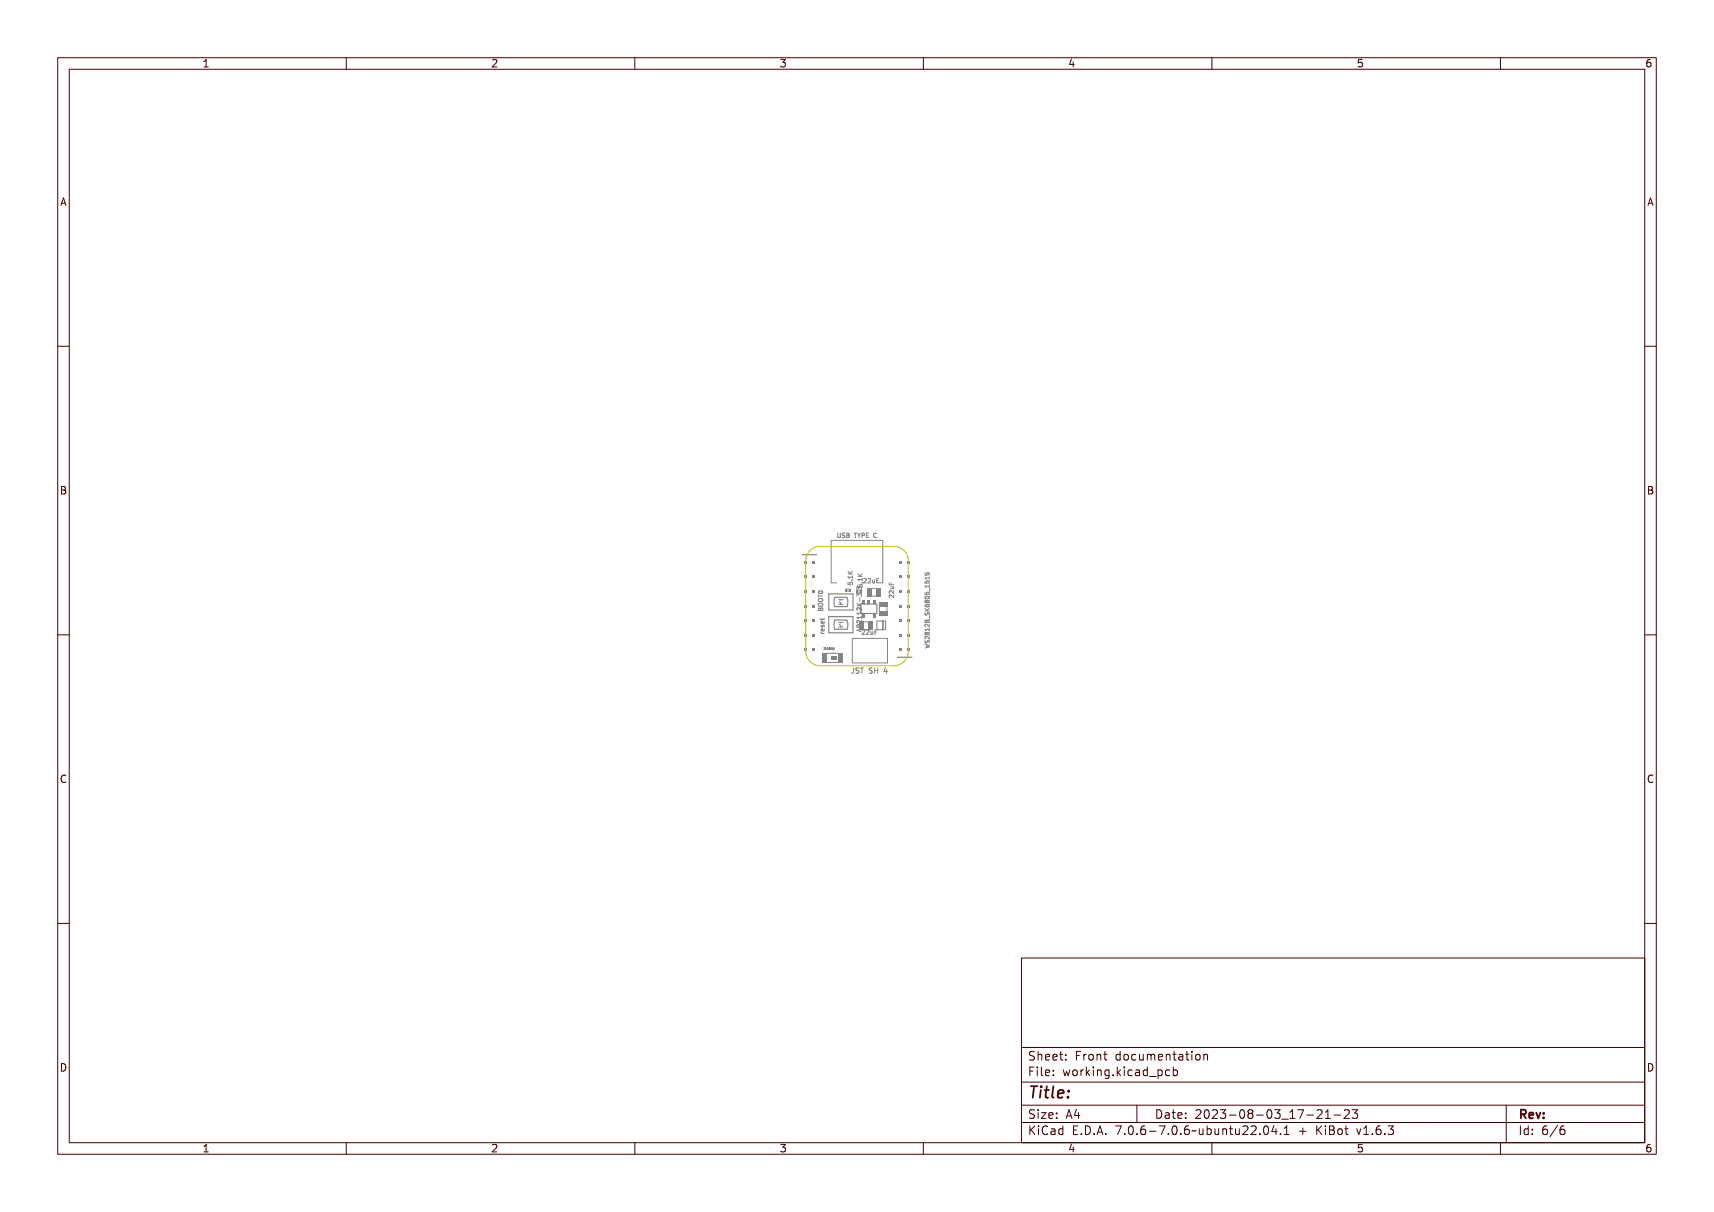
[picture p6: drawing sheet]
<svg xmlns="http://www.w3.org/2000/svg" width="297mm" height="210mm" viewBox="0 0 297 210" stroke-linecap="round" stroke-linejoin="round" font-family="sans-serif">
<defs><g id="words">
<text font-size="2.7" fill="#480000" x="178" y="190.3">Title:</text>
<g font-size="2" fill="#480000">
<text x="178" y="183.7">Sheet: Front documentation</text>
<text x="178" y="186.5">File: working.kicad_pcb</text>
<text x="178" y="193.9">Size: A4</text>
<text x="178" y="196.6">KiCad E.D.A. 7.0.6-7.0.6~ubuntu22.04.1 + KiBot v1.6.3</text>
<text x="200" y="193.9">Date: 2023-08-03_17-21-23</text>
<text x="263" y="196.6">Id: 6/6</text>
<text x="263" y="193.9">Rev:</text>
</g>
<g font-size="1.7" fill="#480000">
<text x="35" y="11.7">1</text>
<text x="85" y="11.7">2</text>
<text x="135" y="11.7">3</text>
<text x="185" y="11.7">4</text>
<text x="235" y="11.7">5</text>
<text x="285" y="11.7">6</text>
<text x="10.5" y="35.7">A</text>
<text x="285.5" y="35.7">A</text>
<text x="10.5" y="85.6">B</text>
<text x="285.5" y="85.6">B</text>
<text x="10.5" y="135.7">C</text>
<text x="285.5" y="135.7">C</text>
<text x="10.5" y="185.6">D</text>
<text x="285.5" y="185.6">D</text>
<text x="35" y="199.7">1</text>
<text x="85" y="199.7">2</text>
<text x="135" y="199.7">3</text>
<text x="185" y="199.7">4</text>
<text x="235" y="199.7">5</text>
<text x="285" y="199.7">6</text>
</g>
<text font-size="1.2" fill="#848484" x="147.4" y="116.8">JST SH 4</text>
<g font-size="1" fill="#848484">
<text x="145" y="93.2">USB TYPE C</text>
<text x="149.9" y="101">22uF</text>
<text x="142.6" y="105.3" transform="rotate(-90 142.6 105.3)">BOOT0</text>
<text x="154.9" y="103.7" transform="rotate(-90 154.9 103.7)">22uF</text>
<text x="149.3" y="109.6" transform="rotate(-90 149.3 109.6)">AP2112K-3.3</text>
<text x="149.6" y="110">22uF</text>
</g>
<text font-size=".5" fill="#848484" x="142.9" y="112.6">2.4GHz</text>
</g></defs>
<g fill="none" stroke="#848484" stroke-width=".17">
<path d="M145 92.4h.1v.5a.14 .14 0 0 0 .2 .2 .14 .14 0 0 0 .1-.2v-.5h.1v.5a.25 .25 0 0 1-.2 .3 .25 .25 0 0 1-.3-.3zM145.7 92.5h.4v.1l-.3-.1a.18 .18 0 0 0 0 .3 .18 .18 0 0 0 .2 0 .23 .23 0 0 1 0 .4 .23 .23 0 0 1-.3-.2l.1 .1a.18 .18 0 0 0 .3-.2 .18 .18 0 0 0-.3-.1zM146.3 92.4h.2a.18 .18 0 0 1 .3 .2 .18 .18 0 0 1-.2 .2 .21 .21 0 0 1 .2 .2 .21 .21 0 0 1-.3 .2h-.2zM146.4 92.8h.1a.14 .14 0 0 1 .2 .2 .14 .14 0 0 1-.2 .1h-.1zM146.4 92.5h.2v.2h-.2zM146.9 99.4h.8M146.9 99l.5 .4M147 99.9h.7v-.2v.4v-.1h-.6v.1h-.1zM147 99l.3 .3 .4-.3v.1l-.3 .3 .3 .1v.1h-.7v-.1h.3zM147.5 92.4h.6l-.3 .1v.7h-.1v-.7zM147.7 99.8v.4M147.7 100h-.8l.3 .2"/>
<path d="M147.7 99l-.4 .3M148.1 92.4l.3 .4 .3-.4-.3 .4v.4h-.1v-.4zM148.6 99.9h.8M148.6 99.4l.5 .5M148.7 99.4l.3 .3 .4-.3v.2l-.3 .2 .3 .1v.1h-.7v-.1h.3zM148.8 92.4h.2a.25 .25 0 0 1 .3 .3 .25 .25 0 0 1-.4 .2v.3h-.1zM148.9 92.5h.1a.14 .14 0 0 1 .2 .2 .14 .14 0 0 1-.2 .1h-.1zM149.4 99.4l-.4 .3M149.4 92.4h.5l-.4 .1v.2h.4l-.4 .1v.3l.4 .1h-.5zM150.7 92.5l.3-.1 .1 .2a.26 .26 0 0 0-.3 .2 .26 .26 0 0 0 .3 .3v.1a.38 .38 0 0 1-.5-.2 .38 .38 0 0 1 .1-.5zM151.5 93l.1 .2 .3-.1M151.9 92.5l-.3-.1-.1 .1"/>
<path d="M160.3 99.3v.3l.3 .1v-.4h.3v.4M161 99.9v.5M141.8 102.9l.1 .2h.7v.1h-.7l-.1 .2zM141.9 104.8h.2l.1 .1a.21 .21 0 0 1 .3-.1 .21 .21 0 0 1 .1 .2v.2h-.8zM141.9 104.2h.5l.2 .1a.37 .37 0 0 1-.4 .3 .37 .37 0 0 1-.3-.3zM141.9 103.6l.5-.1 .2 .2a.37 .37 0 0 1-.4 .3 .37 .37 0 0 1-.3-.3zM141.9 102.3h.5l.2 .1a.37 .37 0 0 1-.4 .4 .37 .37 0 0 1-.3-.4zM141.9 102.5a.34 .34 0 0 1 .6 .1 .34 .34 0 0 1-.6-.1zM141.9 104.3a.34 .34 0 0 1 .6 .2 .33 .33 0 0 1-.3 .1 .33 .33 0 0 1-.3-.3zM141.9 103.7a.34 .34 0 0 1 .6 .1 .33 .33 0 0 1-.3 .1 .33 .33 0 0 1-.3-.2zM142 104.9h.1l.1 .2h-.3zM142.2 105.5v.3"/>
<path d="M142.3 107.1v.2h.4l.1-.2v.2l-.5 .1v.2v-.2h-.2l.2-.1zM142.3 104.9h.2v.2h-.3zM142.3 109.8h.5M142.3 109.5l.1 .3M142.3 107.1v.3M142.3 109.6h.1v.2l.4 .1v.1h-.5l.1-.1zM142.3 108.4l.2 .3a.22 .22 0 0 1 .1-.3 .22 .22 0 0 1 .2 .1 .22 .22 0 0 1-.1 .3l.1-.3-.2 .1a.18 .18 0 0 1-.2 .2 .18 .18 0 0 1-.1-.3zM142.3 108.4l.1 .2 .2-.2h.2v.2M142.3 109h.3v.4l.2-.1-.1-.3a.29 .29 0 0 1 .1 .4 .29 .29 0 0 1-.4 0 .29 .29 0 0 1-.1-.4zM142.3 107.8l.3-.1v.4l.2-.1-.1-.3a.29 .29 0 0 1 .1 .5 .29 .29 0 0 1-.4 0 .29 .29 0 0 1-.1-.4zM142.4 109.1h.1v.3l-.1-.1zM142.4 107.9l.1-.1v.3l-.1-.1z"/>
<path d="M142.6 105.5v.3h-.8v-.3M142.8 107.7l-.1 .3h-.4v-.3h.2l.1 .3M142.8 109l-.1 .3h-.4v-.3l.2-.1 .1 .4M142.8 107.1l-.1 .2h-.7M142.9 112.2a.16 .16 0 0 1 .3 .1 .16 .16 0 0 1-.2 .2l.2 .1h-.3l.2-.3zM143.3 112.5l.1 .1zM143.7 112.2v.4l-.2-.1zM143.7 112.3v.1h-.1zM143.8 112.3l.2-.1-.1 .1v.2l.2-.1-.1 .2a.18 .18 0 0 1-.2-.1 .18 .18 0 0 1 0-.2zM144.1 112.2l.1 .2 .1-.2v.4v-.2h-.1l-.1 .2zM144.4 112.3h.2l-.1 .2 .1 .1h-.2l.2-.3zM146.9 100.9v.4h.4v-.3"/>
<path d="M147 101l.1 .3h.2a.25 .25 0 0 1 .1-.3 .25 .25 0 0 1 .3 .1 .25 .25 0 0 1-.1 .3 .2 .2 0 0 0 .1-.3 .2 .2 0 0 0-.3 0 .2 .2 0 0 0 0 .3h-.4zM147.3 100.9v.1M147.3 100.9l.4 .1-.1 .3M147.6 115.9h.3v.6a.26 .26 0 0 1-.2 .3 .26 .26 0 0 1-.3-.2 .21 .21 0 0 0 .3 .1 .21 .21 0 0 0 .1-.2v-.5h-.2zM147.6 100.5h.1v.1h-.1zM147.6 100.5h.1M148.3 115.9h.2h.2v.1a.2 .2 0 0 0-.4 0 .18 .18 0 0 0 .2 .3 .29 .29 0 0 1 .2 .4 .29 .29 0 0 1-.5-.1l.1 .1a.22 .22 0 0 0 .3 0 .22 .22 0 0 0 0-.3 .22 .22 0 0 0-.3-.1l-.1-.2zM148.5 102.2v-.5l.3 .3 .1-.3h.3v.5M148.5 109.2l.8-.2-.2 .1v.3l.2 .1-.8-.2zM148.5 107.3h.7l.1-.2v.5l-.1-.2h-.6l.1 .2h-.1zM148.5 106.7h.7l.1-.2v.4l-.1-.1h-.6l.1 .1h-.1zM148.5 105.2l.3 .3 .5-.3v.1l-.4 .3 .4 .1v.1h-.8v-.1h.4z"/>
<path d="M148.6 107.9l.2-.1 .4 .3 .1-.3v.4l-.6-.3-.1 .1 .1 .2h-.1zM148.6 106l.2-.1 .4 .4 .1-.4v.5l-.6-.4-.1 .1 .1 .3h-.1zM148.6 104.1h.2l.1 .1a.23 .23 0 0 1 .4-.1 .23 .23 0 0 1-.1 .4v-.1a.17 .17 0 0 0-.1-.3 .18 .18 0 0 0-.2 .3h-.1a.16 .16 0 0 0-.1-.2 .16 .16 0 0 0-.2 .1 .16 .16 0 0 0 .2 .2l-.2-.1zM148.6 102.9l.2-.1 .1 .1a.23 .23 0 0 1 .4 0 .23 .23 0 0 1-.1 .4v-.1a.17 .17 0 0 0-.1-.3 .17 .17 0 0 0-.2 .2h-.1a.16 .16 0 0 0-.1-.2 .16 .16 0 0 0-.2 .1 .16 .16 0 0 0 .2 .2h-.2zM148.6 108.4h.3l.1 .3h.3v.1h-.8zM148.6 109.3l.4-.2v.3zM148.6 101.3v.4h.4v-.3l.3-.1v.4M148.7 108.5h.2v.2h-.3zM148.7 101.4l.1 .3h.2a.25 .25 0 0 1 .1-.3 .25 .25 0 0 1 .3 .1 .25 .25 0 0 1-.1 .3 .2 .2 0 0 0 .1-.2 .2 .2 0 0 0-.3-.1 .2 .2 0 0 0 0 .3h-.4zM148.7 100.3h.7v-.2v.4v-.1h-.6v.1h-.1zM148.9 115.9h.7v.1h-.3v.8h-.1v-.8h-.3zM149 104.8l.1 .2z"/>
<path d="M149.1 103.6h.2v.1h-.2zM149.3 100.9h.1v.1h-.1zM149.3 101h.1M149.4 100.2v.4M149.4 100.4h-.8l.3 .2M149.7 107.8h.7M149.7 109.2h.1a.29 .29 0 0 1 .4 .2 .29 .29 0 0 1-.3 .4l-.1 .1 .4 .1h-.5l.3-.6v-.1h-.3zM150 100.3a.29 .29 0 0 1 .4 .2 .29 .29 0 0 1-.2 .3l-.1 .1 .3 .1h-.4l.3-.5v-.1h-.3zM150.3 109.2h.1a.29 .29 0 0 1 .4 .2 .29 .29 0 0 1-.3 .4l-.1 .1 .4 .1h-.5l.4-.6-.1-.1h-.3zM150.5 115.9h.3h.2l-.1 .1a.18 .18 0 0 0-.3 0 .18 .18 0 0 0 .2 .3 .29 .29 0 0 1 .1 .4 .29 .29 0 0 1-.5-.1l.1 .1a.22 .22 0 0 0 .3 0 .22 .22 0 0 0 .1-.3 .22 .22 0 0 0-.3-.1l-.2-.2zM150.6 100.3h.1a.29 .29 0 0 1 .4 .2 .29 .29 0 0 1-.3 .3l-.1 .1 .4 .1h-.5l.4-.5-.1-.1h-.3zM151 109.4h.1l.1 .5 .1-.1v-.4h.1v.6l-.1-.1a.18 .18 0 0 1-.2 .1 .18 .18 0 0 1-.1-.3z"/>
<path d="M151.2 115.9h.1v.3h.3v-.3h.2v.9h-.2v-.4h-.3v.4h-.1zM151.3 100.5l.2 .5 .2-.5v.5h-.1a.18 .18 0 0 1-.2 0 .18 .18 0 0 1-.1-.2zM151.6 109.2h.5l-.4 .1v.2h.3l-.3 .1v.4h-.1zM151.9 100.3h.4l-.3 .1v.2h.3l-.3 .1v.3h-.1zM153 115.9h.2v.6h.1l-.1 .3h-.2v-.2h-.3zM153 116v.5h-.2zM153.2 116.4h.6M154.1 101.3l.1 .3h.2l.1-.3v.3h.4v.1h-.8zM154.2 103.2h.2l.4 .3 .1-.3v.4l-.6-.3-.1 .1 .1 .2h-.1zM154.2 102.6h.2l.4 .3 .1-.3v.4l-.6-.3h-.1l.1 .3h-.1zM154.3 101.9h.6l-.1 .1a.18 .18 0 0 1 .1 .3 .18 .18 0 0 1-.2 .1h-.4v-.1l.5-.1v-.1l-.5-.1zM160.3 111.6l.7 .2-.5 .2 .5 .1-.7 .2"/>
<path d="M160.3 100.7v.3l.3 .1v-.4h.3v.4M160.3 102.6v.4h.3v-.3l.3-.1v.4M160.3 104.8l.2 .3h.4l.1-.1-.1-.2h-.3v.2l.1 .1M160.3 105.8h.7M160.3 105.4l.4 .4M160.3 106.2v.3a.31 .31 0 0 0 .4-.3h.3v.4M160.3 107.5h.2l.1 .1 .3-.2 .1 .2v.3h-.7zM160.3 111v.3l.1 .1 .2-.1 .1-.3M160.3 111.8l.8 .1-.5 .2 .5 .2-.8 .1v-.1h.6l-.4-.1v-.1l.4-.1-.6-.1zM160.3 109.7h.7l.1-.2v.4l-.1-.1h-.6v.1zM160.3 106.5l.3 .3 .5-.3-.4 .4h.4v.1h-.8v-.1h.4zM160.3 104.3l.1 .3h.2a.24 .24 0 0 1 .1-.4 .24 .24 0 0 1 .3 .2 .24 .24 0 0 1-.1 .3 .19 .19 0 0 0 .1-.3 .19 .19 0 0 0-.3 0 .19 .19 0 0 0 0 .2h-.4z"/>
<path d="M160.3 103.2h.7l.1-.2v.4l-.1-.1h-.6v.1zM160.3 102.5l.1 .3h.2a.24 .24 0 0 1 .1-.3 .24 .24 0 0 1 .3 .1 .24 .24 0 0 1-.1 .3 .19 .19 0 0 0 .1-.3 .19 .19 0 0 0-.3 0 .19 .19 0 0 0 0 .3h-.4zM160.3 102h.7l.1-.2v.4l-.1-.1h-.6v.2zM160.3 101.3l.1 .3h.2a.24 .24 0 0 1 .1-.3 .24 .24 0 0 1 .3 .1 .24 .24 0 0 1-.1 .3 .19 .19 0 0 0 .1-.3 .19 .19 0 0 0-.3 0 .19 .19 0 0 0 0 .3h-.4zM160.3 106h.1a.21 .21 0 0 0 0 .3 .21 .21 0 0 0 .3 .1 .24 .24 0 0 1 0-.4 .24 .24 0 0 1 .4 .1 .24 .24 0 0 1-.2 .3 .34 .34 0 0 1-.5 0 .34 .34 0 0 1-.1-.4zM160.3 103.4a.35 .35 0 0 1 .5-.1 .35 .35 0 0 1 .2 .3 .36 .36 0 0 1-.4 .2 .36 .36 0 0 1-.3-.4zM160.4 111.4h.1l-.1 .2 .2 .1a.27 .27 0 0 1 .3-.4 .27 .27 0 0 1 .1 .5h-.1l.1-.2a.16 .16 0 0 0-.2-.2 .16 .16 0 0 0-.1 .3 .23 .23 0 0 1-.3 0 .23 .23 0 0 1 0-.3zM160.4 107.2h.1l-.1 .3h.2a.27 .27 0 0 1 .3-.3 .27 .27 0 0 1 .1 .4h-.1l.1-.1a.16 .16 0 0 0-.2-.2 .16 .16 0 0 0-.1 .2 .23 .23 0 0 1-.3 0 .23 .23 0 0 1 0-.3zM160.4 110.2h.2l.1 .1a.21 .21 0 0 1 .3-.1 .21 .21 0 0 1 0 .3 .21 .21 0 0 1-.3-.1 .2 .2 0 0 1-.3 .1 .2 .2 0 0 1 0-.3zM160.4 105.5l.2-.1 .1 .1a.21 .21 0 0 1 .3 0 .21 .21 0 0 1 0 .3 .21 .21 0 0 1-.3-.1 .2 .2 0 0 1-.3 .1 .2 .2 0 0 1 0-.3zM160.4 110.8h.2l.4 .3 .1-.4v.5l-.6-.4-.1 .1 .1 .3h-.1zM160.4 109h.2l.4 .3 .1-.3v.4l-.6-.3h-.1l.1 .3h-.1z"/>
<path d="M160.4 108.4h.2l.1 .1a.2 .2 0 0 1 .2-.2 .2 .2 0 0 1 .2 .3v.2h-.8zM160.4 104.9l.5-.1 .1 .1a.35 .35 0 0 1-.3 .4 .35 .35 0 0 1-.4-.4zM160.4 105a.27 .27 0 0 1 .3-.1 .27 .27 0 0 1 .2 .2h-.4zM160.4 108.5h.2v.2h-.2zM160.6 104.2l.1-.2 .3 .2-.1 .2-.3-.1M160.6 109.7l.1-.1 .3 .1-.1 .3-.3-.1M160.6 104.2l-.1-.2-.2 .2 .1 .2 .2-.1M160.6 109.7l-.1-.1-.2 .1 .1 .3 .2-.1M160.6 104.2v.1M160.6 109.7v.2M160.6 107.6v.3M160.7 111h.3v.4"/>
<path d="M160.7 111h.1M160.7 108.5h.2l.1 .2h-.3zM161 101.3v.5M161 108.2v.4l-.5-.4-.2 .1v.3M161 108.9v.4M161 110.3v.4l-.5-.4-.2 .1v.3M161 109.1h-.7l.2 .2M161 105.4l-.4 .3M161 101.6h-.7l.2 .2M161 100.2h-.7l.2 .2M161.1 101.9v.6M161.1 106.7v.6"/>
<path d="M161.2 107.7l.1 .6zM161.2 103.6l.1 .5z"/>
<circle cx="142.2" cy="102.5" r=".07"/>
<circle cx="160.5" cy="110.4" r=".12"/>
<circle cx="160.5" cy="105.6" r=".12"/>
<circle cx="160.7" cy="105" r=".06"/>
<circle cx="160.8" cy="106.2" r=".16"/>
<circle cx="160.9" cy="110.4" r=".14"/>
<circle cx="160.9" cy="105.6" r=".14"/>
</g>
<g fill="#848484">
<path d="M150.4 107.7h.8v1.4h-.8z" fill-rule="evenodd"/>
<path d="M149 107.7h.7v1.4h-.7z" fill-rule="evenodd"/>
</g>
<path d="M143.6 106.8h4.2v2.8h-4.2zM144.7 107.4h2.1a2.1 2.1 0 0 1 0 1.6h-2.1a2.09 2.09 0 0 1 0-1.6z" fill="none" stroke="#848484" stroke-width=".2"/>
<path d="M145.3 108.6h.8M145.3 107.8h.8M145.4 108.1l.3 .3v.2M145.7 107.8v.1M148.6 102.3h.5" fill="none" stroke="#848484" stroke-width=".17"/>
<g fill="#848484">
<path d="M148.4 102.2h.2v.5h-.2z" fill-rule="evenodd"/>
<path d="M149.1 102.2h.3v.5h-.3z" fill-rule="evenodd"/>
</g>
<path d="M146.7 102.1h.5M146.7 102.4h.5" fill="none" stroke="#848484" stroke-width=".17"/>
<g fill="#848484">
<path d="M146.4 102h.3v.5h-.3z" fill-rule="evenodd"/>
<path d="M147.2 102h.2v.5h-.2z" fill-rule="evenodd"/>
</g>
<path d="M155.5 113.9h2.5" fill="none" stroke="#848484" stroke-width=".2"/>
<g fill="#848484">
<path d="M155.9 112.4h.5v.5h-.5z" fill-rule="evenodd"/>
<path d="M157.1 112.4h.5v.5h-.5z" fill-rule="evenodd"/>
<path d="M155.9 109.8h.5v.5h-.5z" fill-rule="evenodd"/>
<path d="M157.1 109.8h.5v.5h-.5z" fill-rule="evenodd"/>
<path d="M155.9 107.3h.5v.5h-.5z" fill-rule="evenodd"/>
<path d="M157.1 107.3h.5v.5h-.5z" fill-rule="evenodd"/>
<path d="M155.9 104.8h.5v.5h-.5z" fill-rule="evenodd"/>
<path d="M157.1 104.8h.5v.5h-.5z" fill-rule="evenodd"/>
<path d="M155.9 102.2h.5v.5h-.5z" fill-rule="evenodd"/>
<path d="M157.1 102.2h.5v.5h-.5z" fill-rule="evenodd"/>
<path d="M155.9 99.7h.5v.5h-.5z" fill-rule="evenodd"/>
<path d="M157.1 99.7h.5v.5h-.5z" fill-rule="evenodd"/>
<path d="M155.9 97.1h.5v.5h-.5z" fill-rule="evenodd"/>
<path d="M157.1 97.1h.5v.5h-.5z" fill-rule="evenodd"/>
</g>
<path d="M152 107.6h1.5v1.5h-1.5zM153 107.6v1.5M153.1 107.6v1.5" fill="none" stroke="#848484" stroke-width=".17"/>
<path d="M139 96.1h2.5" fill="none" stroke="#848484" stroke-width=".2"/>
<g fill="#848484">
<path d="M140.6 97.1h.5v.5h-.5z" fill-rule="evenodd"/>
<path d="M139.4 97.1h.5v.5h-.5z" fill-rule="evenodd"/>
<path d="M140.6 99.7h.5v.5h-.5z" fill-rule="evenodd"/>
<path d="M139.4 99.7h.5v.5h-.5z" fill-rule="evenodd"/>
<path d="M140.6 102.2h.5v.5h-.5z" fill-rule="evenodd"/>
<path d="M139.4 102.2h.5v.5h-.5z" fill-rule="evenodd"/>
<path d="M140.6 104.8h.5v.5h-.5z" fill-rule="evenodd"/>
<path d="M139.4 104.8h.5v.5h-.5z" fill-rule="evenodd"/>
<path d="M140.6 107.3h.5v.5h-.5z" fill-rule="evenodd"/>
<path d="M139.4 107.3h.5v.5h-.5z" fill-rule="evenodd"/>
<path d="M140.6 109.8h.5v.5h-.5z" fill-rule="evenodd"/>
<path d="M139.4 109.8h.5v.5h-.5z" fill-rule="evenodd"/>
<path d="M140.6 112.4h.5v.5h-.5z" fill-rule="evenodd"/>
<path d="M139.4 112.4h.5v.5h-.5z" fill-rule="evenodd"/>
</g>
<path d="M143.3 114.8h1.9M143.3 113.2h1.9" fill="none" stroke="#848484" stroke-width=".17"/>
<g fill="#848484">
<path d="M145.2 113.1h.7v1.7h-.7z" fill-rule="evenodd"/>
<path d="M144.1 113.7h.9v.6h-.9z" fill-rule="evenodd"/>
<path d="M142.5 113.1h.8v1.7h-.8z" fill-rule="evenodd"/>
</g>
<path d="M152.4 105.2v.7M153.7 105.2v.7" fill="none" stroke="#848484" stroke-width=".17"/>
<g fill="#848484">
<path d="M152.3 105.9h1.5v.7h-1.5z" fill-rule="evenodd"/>
<path d="M152.3 104.4h1.5v.8h-1.5z" fill-rule="evenodd"/>
</g>
<path d="M147.7 110.6h6.1v4.3h-6.1z" fill="none" stroke="#848484" stroke-width=".17"/>
<path d="M149.1 104.7h2.8v1.6h-2.8" fill="none" stroke="#848484" stroke-width=".2"/>
<g fill="#848484">
<path d="M151.2 106.3h.5v.7h-.5z" fill-rule="evenodd"/>
<path d="M151.2 104h.5v.6h-.5z" fill-rule="evenodd"/>
<path d="M150.3 104h.5v.6h-.5z" fill-rule="evenodd"/>
<path d="M149.3 106.3h.5v.7h-.5z" fill-rule="evenodd"/>
<path d="M149.3 104h.5v.6h-.5z" fill-rule="evenodd"/>
</g>
<path d="M151.1 103.3h.8M151.1 102h.7" fill="none" stroke="#848484" stroke-width=".17"/>
<g fill="#848484">
<path d="M151.8 101.9h.8v1.4h-.8z" fill-rule="evenodd"/>
<path d="M150.4 101.9h.7v1.4h-.7z" fill-rule="evenodd"/>
</g>
<path d="M145 101h-1v-7.4h9v7.4h-1M145.3 104.7h.8M145.3 103.9h.8M145.4 104.2l.3 .3v.2M145.7 103.9v.1" fill="none" stroke="#848484" stroke-width=".17"/>
<path d="M143.6 102.9h4.2v2.8h-4.2zM144.7 103.5h2.1a2.1 2.1 0 0 1 0 1.6h-2.1a2.09 2.09 0 0 1 0-1.6z" fill="none" stroke="#848484" stroke-width=".2"/>
<path d="M140.2 95.6a2.54 2.54 0 0 1 2-.9h12.7a2.54 2.54 0 0 1 2.5 2.5v15.6a2.54 2.54 0 0 1-2.5 2.6h-12.7a2.54 2.54 0 0 1-2.6-2.6v-15.6l.1-.6z" fill="none" stroke="#c2c200" stroke-width=".17"/>
<g fill="none" stroke="#480000" stroke-width=".17">
<path d="M10 10h277v190h-277zM12 12h273v186h-273zM60 10v2M110 10v2M160 10v2M210 10v2M260 10v2M10 60h2M285 60h2M10 110h2M285 110h2M10 160h2"/>
<path d="M285 160h2M177 166h108v32h-108zM60 198v2M110 198v2M160 198v2M177 181.5h108M177 187.5h108M177 191.5h108M177 194.5h108M178.1 195.2h.2v.6l.6-.6h.3l-.6 .6 .6 .8h-.2l-.5-.7-.2 .2v.5h-.2zM178.2 185h.9v.2h-.7v.4h.6v.2h-.6v.7h-.2zM178.3 182.4l.5-.1h.2v.2a.31 .31 0 0 0-.5-.1 .31 .31 0 0 0 0 .5 .5 .5 0 0 1 .6 .6 .5 .5 0 0 1-.8 .2l-.1-.2a.34 .34 0 0 0 .4 .1 .34 .34 0 0 0 .1-.5 .47 .47 0 0 1-.5-.2 .47 .47 0 0 1 .1-.5z"/>
<path d="M178.3 192.5l.5-.1h.2v.2a.31 .31 0 0 0-.5-.1 .31 .31 0 0 0 0 .5 .5 .5 0 0 1 .6 .6 .5 .5 0 0 1-.8 .2l-.1-.2a.34 .34 0 0 0 .4 .1 .34 .34 0 0 0 .1-.5 .47 .47 0 0 1-.5-.2 .47 .47 0 0 1 .1-.5zM179.4 182.2h.2v.6a.35 .35 0 0 1 .4-.1 .35 .35 0 0 1 .2 .4v.6h-.2v-.8h-.4v.8h-.2zM179.5 185.4h.4v.9h.4v.2h-.9v-.2h.3v-.8h-.2zM179.5 192.8h.4v.9h.4v.1h-.9v-.1h.3v-.8h-.2zM179.5 195.6h.4v.9h.4v.1h-.9v-.1h.3v-.8h-.2zM179.7 184.9h.2v.3h-.2zM179.7 192.3h.2v.3h-.2zM179.7 195.1h.2v.3h-.2zM180.6 184.9h.4v1.3l.4 .1v.2l-.5-.2v-1.2h-.3zM180.6 192.8h.8v.1l-.6 .8h.6v.1h-.8v-.1l.6-.8h-.6zM180.7 182.8a.49 .49 0 0 1 .6-.1 .49 .49 0 0 1 .2 .5h-.8a.42 .42 0 0 0 .3 .4 .42 .42 0 0 0 .4-.1v.2a.6 .6 0 0 1-.8-.1 .6 .6 0 0 1 .1-.8zM180.7 195.4l.5-.2h.3v.2a.43 .43 0 0 0-.6 0 .43 .43 0 0 0-.2 .5 .43 .43 0 0 0 .2 .5 .43 .43 0 0 0 .6 0v.2a.66 .66 0 0 1-.8-.1 .66 .66 0 0 1-.1-.8z"/>
<path d="M180.8 182.9l.4-.1 .1 .3h-.6zM181.8 195.6h.2a.45 .45 0 0 1 .5 0 .45 .45 0 0 1 .1 .4v.6h-.1v-.1a.38 .38 0 0 1-.5 .2 .38 .38 0 0 1-.2-.5 .38 .38 0 0 1 .4-.2h.3a.35 .35 0 0 0-.3-.4 .35 .35 0 0 0-.4 .2zM181.9 182.8a.49 .49 0 0 1 .6-.1 .49 .49 0 0 1 .2 .5h-.8a.42 .42 0 0 0 .3 .4 .42 .42 0 0 0 .5-.1v.2a.6 .6 0 0 1-.9-.1 .6 .6 0 0 1 .1-.8zM181.9 185.5a.49 .49 0 0 1 .6-.1 .49 .49 0 0 1 .2 .5h-.8a.42 .42 0 0 0 .3 .4 .42 .42 0 0 0 .5-.1v.2a.6 .6 0 0 1-.9-.1 .6 .6 0 0 1 .1-.8zM181.9 192.9a.49 .49 0 0 1 .6-.1 .49 .49 0 0 1 .2 .5h-.8a.42 .42 0 0 0 .3 .4 .42 .42 0 0 0 .5-.1v.2a.6 .6 0 0 1-.9-.1 .6 .6 0 0 1 .1-.8zM182 196.2l.5-.1a.31 .31 0 0 1-.2 .4 .31 .31 0 0 1-.4-.1zM182 182.9l.4-.1 .1 .3h-.6zM182 185.6l.4-.1 .1 .3h-.6zM182 193l.4-.1 .1 .3h-.6zM183 195.7l.4-.2 .2 .2v-.6h.2v1.5h-.2v-.1a.42 .42 0 0 1-.5 .1 .42 .42 0 0 1-.2-.5zM183.2 195.8l.1-.1a.4 .4 0 0 1 .3 .4 .4 .4 0 0 1-.3 .4l-.2-.2zM183.2 182.3h.2v.4h.4v.1h-.4l.1 .8h.3v.1h-.2a.3 .3 0 0 1-.4-.3v-.6h-.3v-.1h.3z"/>
<path d="M183.3 185.4h.2v.3h-.2zM183.3 186.2h.2v.3h-.2zM183.3 192.8h.2v.3h-.2zM183.3 193.6h.2v.2h-.2zM184.5 182.7h.2v.3h-.2zM184.5 183.5h.2v.2h-.2zM185.2 185.4h.2l.2 .8 .1-.5h.2l.2 .5 .1-.8h.2l-.2 1.1h-.2l-.2-.7-.2 .7h-.1zM185.4 195.2h.9v.2h-.7v.4h.6v.2h-.6v.5h.7v.1h-.9zM185.7 192.4h.2l.5 1.4h-.2l-.1-.3h-.5l-.1 .3h-.2zM185.8 192.6l.2 .7h-.4zM186.6 182.3h.9v.2h-.7v.4h.6v.2h-.6v.6h-.2zM186.7 185.5a.52 .52 0 0 1 .8 .4 .52 .52 0 0 1-.8 .4l-.1-.4z"/>
<path d="M186.8 185.6l.1-.1a.39 .39 0 0 1 .4 .4 .39 .39 0 0 1-.4 .4l-.1-.2zM186.9 196.4h.2v.2h-.2zM187.1 192.4h.2v.9h.2v.2h-.2v.3h-.2v-.3h-.6v-.2zM187.1 192.6v.7h-.4zM187.8 195.2a.76 .76 0 0 1 .9 .7 .76 .76 0 0 1-.9 .7zM188 195.4a.57 .57 0 0 1 .5 .5 .57 .57 0 0 1-.5 .6zM188 182.7h.2v.2a.3 .3 0 0 1 .3-.3 .3 .3 0 0 1 .3 .3 .37 .37 0 0 0-.5-.1 .37 .37 0 0 0-.1 .4v.5h-.2zM188 185.4h.2v.2a.3 .3 0 0 1 .3-.3 .3 .3 0 0 1 .3 .3 .37 .37 0 0 0-.5-.1 .37 .37 0 0 0-.1 .4v.6h-.2zM189.1 184.9h.1v.9l.5-.4h.2l-.4 .4 .5 .7h-.2l-.4-.6-.2 .1v.5h-.1zM189.1 182.8a.52 .52 0 0 1 .8 .4 .52 .52 0 0 1-.8 .4l-.1-.4zM189.2 182.9l.1-.1a.39 .39 0 0 1 .4 .4 .39 .39 0 0 1-.4 .4l-.1-.2zM189.3 196.4h.3v.2h-.3z"/>
<path d="M190.2 182.7h.2v.1a.35 .35 0 0 1 .4-.1 .35 .35 0 0 1 .3 .4v.6h-.2l-.1-.8h-.3l-.1 .8h-.2zM190.3 185.4h.4v.9h.4v.2h-.9v-.2h.4v-.8h-.3zM190.5 195.2h.3l.4 1.4h-.2l-.1-.3h-.5l-.1 .3h-.2zM190.6 184.9h.1v.3h-.1zM190.6 195.4l.2 .7h-.4zM191.4 185.4h.2v.1a.35 .35 0 0 1 .4-.1 .35 .35 0 0 1 .3 .4v.7h-.2l-.1-.9h-.3l-.1 .9h-.2zM191.7 182.3h.1v.4h.4v.1h-.4l.1 .8h.3v.1h-.2a.3 .3 0 0 1-.3-.3v-.6h-.3v-.1h.3zM191.7 196.4h.3v.2h-.3zM192.7 185.5l.3-.2 .3 .2v-.1h.2v1a.53 .53 0 0 1-.8 .4v-.2a.36 .36 0 0 0 .4 .1 .36 .36 0 0 0 .2-.4l-.1 .1a.53 .53 0 0 1-.7-.3 .53 .53 0 0 1 .2-.6zM192.8 185.6l.1-.1a.39 .39 0 0 1 .4 .4 .39 .39 0 0 1-.4 .4l-.1-.2zM193.8 195.2h.9l-.5 1.4h-.2l.5-1.2h-.7zM193.9 182.8l.3-.2 .3 .2v-.6h.2v1.5h-.2v-.1a.42 .42 0 0 1-.6 .1 .42 .42 0 0 1-.1-.5z"/>
<path d="M194.1 182.8a.4 .4 0 0 1 .4 .4 .4 .4 0 0 1-.4 .4l-.2-.4zM194.1 186.2h.3v.3h-.3zM195.1 184.9h.2v.9l.4-.4h.3l-.5 .4 .5 .7h-.2l-.4-.6-.1 .1v.5h-.2zM195.1 182.8a.52 .52 0 0 1 .8 .4 .52 .52 0 0 1-.8 .4l-.1-.4zM195.2 182.9l.1-.1a.39 .39 0 0 1 .4 .4 .39 .39 0 0 1-.4 .4l-.1-.2zM195.3 196.4h.3v.2h-.3zM196.3 185.4h.5v.9h.3v.2h-.9v-.2h.4v-.8h-.3zM196.3 195.4a.5 .5 0 0 1 .7-.1 .5 .5 0 0 1 .1 .6 .52 .52 0 0 1-.4 .8 .52 .52 0 0 1-.5-.8zM196.4 182.8a.39 .39 0 0 1 .4-.2 .39 .39 0 0 1 .3 .3 .4 .4 0 0 0-.6 0 .4 .4 0 0 0 0 .6 .4 .4 0 0 0 .6 0 .41 .41 0 0 1-.4 .3 .41 .41 0 0 1-.4-.3v-.5zM196.5 195.4a.57 .57 0 0 1 .4 .9l-.3 .2a.86 .86 0 0 1-.1-1.1zM196.6 184.9h.2v.3h-.2zM197 191.5v3"/>
<path d="M197.4 182.7h.2v.8l.2 .1 .3-.2v-.7h.2v1h-.2v-.1a.35 .35 0 0 1-.4 .2 .35 .35 0 0 1-.3-.5zM197.6 185.5a.39 .39 0 0 1 .4-.2 .39 .39 0 0 1 .3 .3 .4 .4 0 0 0-.6 0 .4 .4 0 0 0 0 .6 .4 .4 0 0 0 .6 0 .41 .41 0 0 1-.4 .3 .41 .41 0 0 1-.4-.3v-.5zM197.7 196.4h.3v.2h-.3zM198.6 182.7h.1l.2-.1a.22 .22 0 0 0 .2 .2 .22 .22 0 0 0 .2-.2l.2 .3 .1 .8h-.2v-.8l-.1-.1-.2 .1v.8h-.1v-.8l-.2-.1-.1 .1v.8h-.1zM198.7 185.4h.1a.45 .45 0 0 1 .5 0 .45 .45 0 0 1 .2 .4v.7h-.2v-.2a.38 .38 0 0 1-.5 .2 .38 .38 0 0 1-.2-.5 .38 .38 0 0 1 .5-.2h.2a.35 .35 0 0 0-.3-.4 .35 .35 0 0 0-.3 .2zM198.7 195.4l.5-.2h.2v.2a.43 .43 0 0 0-.5 0 .43 .43 0 0 0-.1 .5 .48 .48 0 0 1 .7 0 .48 .48 0 0 1-.1 .7 .48 .48 0 0 1-.7-.1l-.1-.6zM198.8 186l.5-.1a.31 .31 0 0 1-.1 .4 .31 .31 0 0 1-.4-.1zM198.9 195.9a.29 .29 0 0 1 .4 .1 .29 .29 0 0 1-.1 .4 .29 .29 0 0 1-.4-.1zM199.9 185.5l.3-.2 .3 .2v-.6h.2v1.6h-.2v-.2a.42 .42 0 0 1-.5 .1 .42 .42 0 0 1-.2-.5zM199.9 182.8a.49 .49 0 0 1 .6-.1 .49 .49 0 0 1 .2 .5h-.7a.42 .42 0 0 0 .2 .4 .42 .42 0 0 0 .5-.1v.2a.6 .6 0 0 1-.8-.1 .6 .6 0 0 1 0-.8zM200 196h.5v.2h-.5zM200 185.6l.1-.1a.39 .39 0 0 1 .4 .4 .39 .39 0 0 1-.4 .4l-.1-.2z"/>
<path d="M200.1 182.9l.3-.1 .2 .3h-.6zM200.1 192.4a.76 .76 0 0 1 1 .7 .76 .76 0 0 1-1 .7zM200.3 192.6a.57 .57 0 0 1 .6 .5 .57 .57 0 0 1-.6 .6zM200.9 186.8l1.2 .1zM201 195.2h.9l-.5 1.4h-.2l.5-1.2h-.7zM201.1 182.7h.1v.1a.35 .35 0 0 1 .5-.1 .35 .35 0 0 1 .2 .4v.6h-.2v-.8h-.4l-.1 .8h-.1zM201.4 192.8h.2a.45 .45 0 0 1 .5 0 .45 .45 0 0 1 .1 .4v.6h-.1v-.1a.38 .38 0 0 1-.5 .2 .38 .38 0 0 1-.2-.5 .38 .38 0 0 1 .4-.2h.3a.35 .35 0 0 0-.3-.4 .35 .35 0 0 0-.4 .2zM201.6 193.4l.5-.1a.31 .31 0 0 1-.2 .4 .31 .31 0 0 1-.4-.1zM202.2 185.4h.2v.1a.46 .46 0 0 1 .6 0 .46 .46 0 0 1 .1 .6 .39 .39 0 0 1-.2 .4 .39 .39 0 0 1-.5-.2v.6h-.2zM202.5 182.3h.2v.4h.4v.1h-.4v.8h.4v.1h-.2a.3 .3 0 0 1-.4-.3v-.6h-.3v-.1h.3zM202.5 185.6l.1-.1a.4 .4 0 0 1 .4 .4 .4 .4 0 0 1-.4 .4l-.2-.2zM202.5 196.4h.3v.2h-.3z"/>
<path d="M202.8 192.4h.2v.4h.4v.1h-.4l.1 .8h.3v.1h-.2a.3 .3 0 0 1-.4-.3v-.6h-.3v-.1h.3zM203.5 182.7h.2a.45 .45 0 0 1 .4 0 .45 .45 0 0 1 .2 .4v.6h-.2v-.1a.38 .38 0 0 1-.5 .2 .38 .38 0 0 1-.2-.5 .38 .38 0 0 1 .5-.2h.2a.35 .35 0 0 0-.2-.4 .35 .35 0 0 0-.4 .2zM203.5 195.4a.5 .5 0 0 1 .7-.1 .5 .5 0 0 1 .1 .6 .52 .52 0 0 1-.4 .8 .52 .52 0 0 1-.5-.8zM203.6 185.5a.39 .39 0 0 1 .4-.2 .39 .39 0 0 1 .3 .3 .4 .4 0 0 0-.5 0 .4 .4 0 0 0 0 .6 .4 .4 0 0 0 .5 0 .41 .41 0 0 1-.4 .3 .41 .41 0 0 1-.4-.3v-.5zM203.7 183.3l.4-.1a.31 .31 0 0 1-.1 .4 .31 .31 0 0 1-.4-.1zM203.7 195.4a.57 .57 0 0 1 .4 .9l-.2 .2a.86 .86 0 0 1-.2-1.1zM203.9 192.9a.49 .49 0 0 1 .6-.1 .49 .49 0 0 1 .2 .5h-.8a.42 .42 0 0 0 .3 .4 .42 .42 0 0 0 .5-.1v.2a.6 .6 0 0 1-.9-.1 .6 .6 0 0 1 .1-.8zM204 193l.4-.1 .1 .3h-.6zM204.7 184.9h.1v.6a.45 .45 0 0 1 .7 0 .45 .45 0 0 1 0 .6 .39 .39 0 0 1-.2 .4 .39 .39 0 0 1-.5-.2v.2h-.1zM204.9 182.3h.2v.4h.4v.1h-.4v.8h.4v.1h-.2a.3 .3 0 0 1-.4-.3v-.6h-.3v-.1h.3zM204.9 185.6l.1-.1a.39 .39 0 0 1 .4 .4 .39 .39 0 0 1-.4 .4l-.1-.2zM204.9 196.4h.3v.2h-.3z"/>
<path d="M205.3 192.8h.2v.3h-.2zM205.3 193.6h.2v.2h-.2zM205.9 182.7h.5v.9h.3v.1h-.9v-.1h.4v-.8h-.3zM205.9 195.4l.5-.2h.2v.2a.43 .43 0 0 0-.5 0 .43 .43 0 0 0-.1 .5 .48 .48 0 0 1 .7 0 .48 .48 0 0 1-.1 .7 .48 .48 0 0 1-.7-.1l-.1-.6zM206.1 195.9a.29 .29 0 0 1 .4 .1 .29 .29 0 0 1-.1 .4 .29 .29 0 0 1-.4-.1zM206.2 182.2h.2v.3h-.2zM207 196l.3-.1 .5 .1 .2-.1a.38 .38 0 0 1-.7 .2l-.3 .1zM207.1 182.8a.52 .52 0 0 1 .8 .4 .52 .52 0 0 1-.8 .4l-.1-.4zM207.3 182.9l.1-.1a.39 .39 0 0 1 .4 .4 .39 .39 0 0 1-.4 .4l-.2-.2zM207.4 192.5a.53 .53 0 0 1 .8 .1 .53 .53 0 0 1-.3 .7l-.3 .4h.7v.1h-.9v-.1l.3-.4a.49 .49 0 0 0 .2-.7l-.5 .1zM208.3 182.7h.1v.1a.35 .35 0 0 1 .5-.1 .35 .35 0 0 1 .2 .4v.6h-.2v-.8h-.4l-.1 .8h-.1zM208.3 195.6h.1l.1 .8 .2 .1 .2-.2v-.7h.2v1h-.2v-.1a.35 .35 0 0 1-.4 .2 .35 .35 0 0 1-.2-.5z"/>
<path d="M208.7 192.6a.5 .5 0 0 1 .6-.1 .5 .5 0 0 1 .2 .6 .52 .52 0 0 1-.5 .8 .52 .52 0 0 1-.4-.8zM208.9 192.6a.57 .57 0 0 1 .4 .9l-.3 .2a.86 .86 0 0 1-.1-1.1zM209.5 195.1h.2v.6a.45 .45 0 0 1 .6-.1 .45 .45 0 0 1 .1 .7 .39 .39 0 0 1-.3 .4 .39 .39 0 0 1-.4-.2v.1h-.2zM209.7 195.8l.1-.1a.4 .4 0 0 1 .4 .4 .4 .4 0 0 1-.4 .4l-.1-.2zM209.8 192.5a.53 .53 0 0 1 .8 .1 .53 .53 0 0 1-.3 .7l-.3 .4h.7v.1h-.9v-.1l.3-.4a.49 .49 0 0 0 .2-.7l-.5 .1zM210 198v2M210.7 195.6h.2v.8l.2 .1 .2-.2v-.7h.2v1h-.2v-.1a.35 .35 0 0 1-.4 .2 .35 .35 0 0 1-.2-.5zM211 192.4a.46 .46 0 0 1 .6 0 .46 .46 0 0 1 .1 .6l-.1 .1a.45 .45 0 0 1 .2 .6 .45 .45 0 0 1-.6 .2l-.2-.1v-.2a.35 .35 0 0 0 .5 .1 .35 .35 0 0 0 0-.5h-.3v-.2a.28 .28 0 0 0 .4-.1 .28 .28 0 0 0 0-.3 .28 .28 0 0 0-.4 0h-.2zM211.9 195.6h.2v.1a.35 .35 0 0 1 .4-.1 .35 .35 0 0 1 .2 .4v.6h-.2v-.8h-.4v.8h-.2zM212.4 193.2h.5v.2h-.5zM213.3 195.2h.2v.4h.4v.1h-.4v.8h.4v.1h-.2a.3 .3 0 0 1-.4-.3v-.6h-.3v-.1h.3zM213.5 192.6a.5 .5 0 0 1 .6-.1 .5 .5 0 0 1 .2 .6 .52 .52 0 0 1-.5 .8 .52 .52 0 0 1-.4-.8z"/>
<path d="M213.7 192.6a.57 .57 0 0 1 .4 .9l-.3 .2a.86 .86 0 0 1-.1-1.1zM214.3 195.6h.2v.8l.2 .1 .2-.2v-.7h.2v1h-.2v-.1a.35 .35 0 0 1-.4 .2 .35 .35 0 0 1-.2-.5zM214.7 192.5a.41 .41 0 0 1 .7-.1 .41 .41 0 0 1-.2 .7 .42 .42 0 0 1 .2 .6 .42 .42 0 0 1-.7 0 .42 .42 0 0 1 .2-.6l-.3-.2zM215.5 195.3a.53 .53 0 0 1 .8 .1 .53 .53 0 0 1-.3 .7l-.3 .4h.6v.1h-.9v-.1l.4-.4a.49 .49 0 0 0 .2-.8l-.5 .2zM216 193.2h.5v.2h-.5zM216.7 195.3a.53 .53 0 0 1 .8 .1 .53 .53 0 0 1-.3 .7l-.3 .4h.6v.1h-.9v-.1l.4-.4a.49 .49 0 0 0 .2-.8l-.5 .2zM217.1 192.6a.5 .5 0 0 1 .7-.1 .5 .5 0 0 1 .1 .6 .52 .52 0 0 1-.5 .8 .52 .52 0 0 1-.4-.8zM217.3 192.6a.57 .57 0 0 1 .4 .9l-.3 .2a.86 .86 0 0 1-.1-1.1zM218.2 196.4h.2v.2h-.2zM218.2 192.4a.46 .46 0 0 1 .6 0 .46 .46 0 0 1 .1 .6l-.1 .1a.45 .45 0 0 1 .2 .6 .45 .45 0 0 1-.6 .2l-.2-.1v-.2a.35 .35 0 0 0 .5 .1 .35 .35 0 0 0 0-.5h-.3v-.2a.28 .28 0 0 0 .4-.1 .28 .28 0 0 0 0-.3 .28 .28 0 0 0-.4 0h-.2zM219.2 195.4a.5 .5 0 0 1 .6-.1 .5 .5 0 0 1 .2 .6 .52 .52 0 0 1-.5 .8 .52 .52 0 0 1-.5-.8zM219.2 194.2l1.3 .1z"/>
<path d="M219.4 195.4a.57 .57 0 0 1 .3 .9l-.2 .2a.86 .86 0 0 1-.1-1.1zM220.7 192.5l.5-.1v1.3h.3v.1h-.8v-.1h.3v-1.1h-.3zM220.8 195.2h.2v.9h.2v.2h-.2v.3h-.2v-.3h-.6v-.2zM220.8 195.4v.7h-.4zM221.8 196.4h.2v.2h-.2zM221.8 192.4h.9l-.5 1.4h-.2l.5-1.2h-.7zM222.8 195.3l.5-.1v1.3h.3v.1h-.8v-.1h.3v-1.1h-.3zM223.2 193.2h.5v.2h-.5zM224.2 192.5a.53 .53 0 0 1 .8 .1 .53 .53 0 0 1-.3 .7l-.3 .4h.7v.1h-.9v-.1l.3-.4a.49 .49 0 0 0 .2-.7l-.5 .1zM225.4 195.5h.2v.4h.4v.2h-.4v.4h-.2v-.4h-.4v-.2h.4zM225.5 192.5l.5-.1v1.3h.3v.1h-.8v-.1h.3v-1.1h-.3zM226.8 193.2h.5v.2h-.5z"/>
<path d="M227.5 195.2h.2v.6l.6-.6h.2l-.6 .6 .6 .8h-.2l-.5-.7-.1 .2v.5h-.2zM227.8 192.5a.53 .53 0 0 1 .8 .1 .53 .53 0 0 1-.2 .7l-.4 .4h.7v.1h-.9v-.1l.3-.4a.49 .49 0 0 0 .2-.7l-.5 .1zM228.8 195.6h.4v.9h.4v.1h-.9v-.1h.4v-.8h-.3zM229.1 192.4a.46 .46 0 0 1 .6 0 .46 .46 0 0 1 0 .6l-.1 .1a.45 .45 0 0 1 .3 .6 .45 .45 0 0 1-.7 .2l-.2-.1v-.2a.35 .35 0 0 0 .5 .1 .35 .35 0 0 0 0-.5h-.2v-.2a.28 .28 0 0 0 .3-.1 .28 .28 0 0 0 0-.3 .28 .28 0 0 0-.4 0h-.1zM229.1 195.1h.1v.3h-.1zM229.9 195.2h.4a.35 .35 0 0 1 .5 .2 .35 .35 0 0 1-.3 .5 .41 .41 0 0 1 .3 .5 .41 .41 0 0 1-.5 .2h-.4zM230.1 196h.2a.27 .27 0 0 1 .3 .2 .27 .27 0 0 1-.3 .3h-.2zM230.1 195.4h.2a.23 .23 0 0 1 .3 .2 .23 .23 0 0 1-.3 .2h-.2zM231.2 193.2h1.1M231.2 195.7a.52 .52 0 0 1 .8 .4 .52 .52 0 0 1-.8 .4l-.1-.4zM231.3 195.8l.1-.1a.39 .39 0 0 1 .4 .4 .39 .39 0 0 1-.4 .4l-.1-.2zM232.6 195.2h.1v.4h.4v.1h-.4l.1 .8h.3v.1h-.2a.3 .3 0 0 1-.3-.3v-.6h-.3v-.1h.3z"/>
<path d="M233 192.4l.2-.1h.3l.2 .1 .1 .3-.1 .2-.8 .9h.9M234.3 192.3h.9l-.5 .6 .5 .1v.6l-.2 .2h-.5l-.2-.2M234.6 195.6h.2l.3 .9 .4-.9h.2l-.4 1h-.3zM236 195.3l.5-.1v1.3h.3v.1h-.8v-.1h.3v-1.1h-.3zM237.4 196.4h.3v.2h-.3zM238.4 195.4l.5-.2h.2v.2a.43 .43 0 0 0-.5 0 .43 .43 0 0 0-.1 .5 .48 .48 0 0 1 .7 0 .48 .48 0 0 1-.1 .7 .48 .48 0 0 1-.7-.1l-.1-.6zM238.6 195.9a.29 .29 0 0 1 .4 .1 .29 .29 0 0 1-.1 .4 .29 .29 0 0 1-.4-.1zM239.8 196.4h.3v.2h-.3zM240.7 195.2a.46 .46 0 0 1 .6 0 .46 .46 0 0 1 .1 .6l-.1 .1a.45 .45 0 0 1 .2 .6 .45 .45 0 0 1-.6 .2l-.2-.1v-.2a.35 .35 0 0 0 .5 .1 .35 .35 0 0 0 0-.5l-.3-.1v-.1a.28 .28 0 0 0 .4-.1 .28 .28 0 0 0 0-.3 .28 .28 0 0 0-.4 0h-.2zM260 198v2M261 191.5v6.5M263.2 195.2h.8v.2h-.3v1.1h.3v.1h-.8v-.1h.3v-1.1h-.3z"/>
<path d="M264.4 195.7l.3-.2 .3 .2v-.6h.2v1.5h-.2v-.1a.42 .42 0 0 1-.5 .1 .42 .42 0 0 1-.2-.5zM264.6 195.8l.1-.1a.4 .4 0 0 1 .3 .4 .4 .4 0 0 1-.3 .4l-.2-.2zM265.9 195.6h.2v.3h-.2zM265.9 196.4h.2v.2h-.2zM268.1 195.4l.5-.2h.2v.2a.43 .43 0 0 0-.5 0 .43 .43 0 0 0-.2 .5 .48 .48 0 0 1 .7 0 .48 .48 0 0 1-.1 .7 .48 .48 0 0 1-.6-.1l-.2-.6zM268.2 195.9a.29 .29 0 0 1 .4 .1 .29 .29 0 0 1 0 .4 .29 .29 0 0 1-.4-.1zM269.9 195.2h.2l-.8 1.6h-.2zM270.5 195.4l.5-.2h.2v.2a.43 .43 0 0 0-.5 0 .43 .43 0 0 0-.2 .5 .48 .48 0 0 1 .7 0 .48 .48 0 0 1 0 .7 .48 .48 0 0 1-.7-.1l-.1-.6zM270.6 195.9a.29 .29 0 0 1 .4 .1 .29 .29 0 0 1 0 .4 .29 .29 0 0 1-.4-.1z"/>
<circle cx="196.7" cy="195.9" r=".13"/>
<circle cx="203.9" cy="195.9" r=".13"/>
<circle cx="209" cy="193.1" r=".13"/>
<circle cx="213.8" cy="193.1" r=".13"/>
<circle cx="215" cy="193.4" r=".29"/>
<circle cx="215" cy="192.8" r=".25"/>
<circle cx="217.4" cy="193.1" r=".13"/>
<circle cx="219.5" cy="195.9" r=".13"/>
</g>
<g fill="none" stroke="#480000" stroke-width=".3">
<path d="M178.1 188.4h1.4v.2h-.6v1.7h-.2v-1.7h-.6zM179.9 188.8h.7v1.3h.4v.2h-1.2v-.2h.5v-1.1h-.4zM180.3 188.3h.3v.3h-.3zM181.8 188.4h.2v.4h.6v.2h-.6v1l.2 .1h.4v.2a.55 .55 0 0 1-.8-.5v-.8h-.4v-.2h.4zM183 188.3h.6l.1 1.6 .1 .2h.4v.2a.54 .54 0 0 1-.8-.5v-1.4h-.4zM184.8 189a.65 .65 0 0 1 .8-.1 .65 .65 0 0 1 .3 .7h-1.1a.56 .56 0 0 0 .4 .5 .56 .56 0 0 0 .6-.1v.2a.81 .81 0 0 1-1.1-.1 .81 .81 0 0 1 .1-1.1zM185 189.1l.3-.1a.37 .37 0 0 1 .3 .4h-.8zM186.7 188.9h.3v.4h-.3zM186.7 189.9h.3v.4h-.3zM263.1 192.4a.73 .73 0 0 1 .9 .2v.3l-.3 .3 .5 .6h-.2l-.3-.4-.2-.2h-.2v.6h-.2zM263.3 192.6h.2a.26 .26 0 0 1 .3 .2 .26 .26 0 0 1-.2 .3h-.3zM264.5 192.9a.49 .49 0 0 1 .6-.1 .49 .49 0 0 1 .2 .5h-.8a.42 .42 0 0 0 .3 .4 .42 .42 0 0 0 .4-.1v.2a.6 .6 0 0 1-.8-.1 .6 .6 0 0 1 .1-.8z"/>
<path d="M264.6 193l.3-.1 .2 .3h-.6zM265.5 192.8h.2l.3 .9 .3-.9h.2l-.4 1h-.2zM267.1 192.8h.2v.3h-.2zM267.1 193.6h.2v.2h-.2z"/>
</g>
<use href="#words"/>
</svg>
